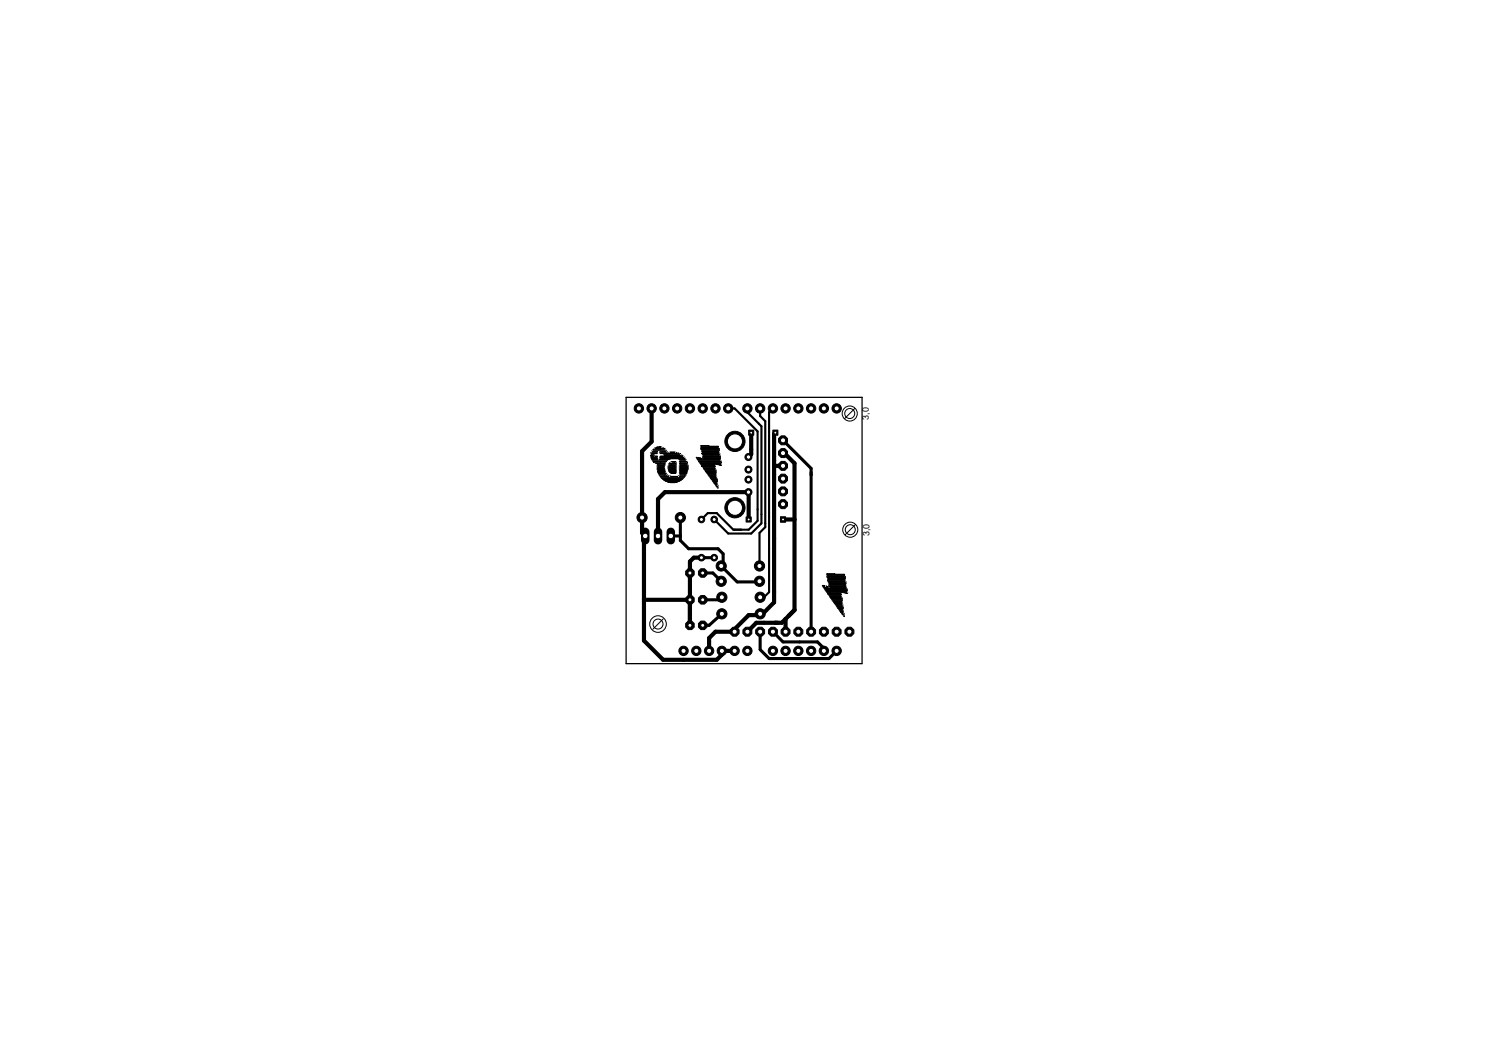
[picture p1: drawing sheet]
<svg xmlns="http://www.w3.org/2000/svg" width="297mm" height="210mm" viewBox="0 0 297 210" stroke-linecap="round" stroke-linejoin="round" font-family="sans-serif">
<defs><g id="words">
<g font-size="2">
<text x="172.9" y="83.6" transform="rotate(-90 172.9 83.6)">3,0</text>
<text x="173" y="106.6" transform="rotate(-90 173 106.6)">3,0</text>
</g>
</g></defs>
<path d="M155.8 87.6l5.6 5.6v32.5M133.5 106.6h1.9M135.4 103v4.5l1.6 1.7h5.9l1 1v2.8l2.8 2.8h4.3l.1-.1M139.6 111h2.5M139.8 114h2l1.7 1.7M143.6 118.8l-.5 .5h-3.3M143.9 112.2l-.4 .4M143.6 129.5h2.6M143.6 122.1l-2.5 2.3h-1.3M146.2 125.2v.5M151.2 125.7v3.5l1.8 1.8h11.9l1.6-1.5M153.8 125.7l2 2h6.8l1.3 1.3v.5" fill="none" stroke="#000" stroke-width=".61"/>
<path d="M129.6 81.3v6.6l-1.9 1.9v16.2l.7 .6-.3 .3v20.6l3.8 3.8h10.7l1-1v-.8h2.6M149.5 86.1v4.3l-.6 .5M154 92.7h1.8M154.3 86.1l-.3 .2v33.5l-2.3 2.3h-.5l-.2 .3h-2.1l-2.7 2.8M155.3 90.1h.7l2.1 2.1v29.2l-2.6 2.5h-5l-1.8 1.8M128.1 119.3h9.2M140.1 111h-2.1l-.7 .7v12.7M148.9 103.4v-5.5h-16.6l-1.4 1.4v7.3M155.8 103.4h2.3M146.2 125.7h-3.9l-1.2 1.3v2.5M156.3 123.1v2.6" fill="none" stroke="#000" stroke-width=".83"/>
<path d="M144.9 81.3h1.3l4.5 4.5v17.8l-1.8 1.8h-3l-3.3-3.3h-1.8l-1.2 1.3M148.7 81.3v.7l2.8 2.8v19.3l-2 2.1h-4.6l-2.8-2.8M151.2 81.3v1.5l1.1 1v21.1l-1.2 1.1v6.6h.5M153.8 81.3l-.8 .7v35.8l-1 1h-.8" fill="none" stroke="#000" stroke-width=".42"/>
<circle cx="136" cy="129.5" r=".93" fill="#000" stroke="#000" stroke-width=".2"/>
<circle cx="136" cy="129.5" r=".51" fill="#fff" stroke="#000" stroke-width=".2"/>
<circle cx="138.5" cy="129.5" r=".93" fill="#000" stroke="#000" stroke-width=".2"/>
<circle cx="138.5" cy="129.5" r=".51" fill="#fff" stroke="#000" stroke-width=".2"/>
<circle cx="141.1" cy="129.5" r=".93" fill="#000" stroke="#000" stroke-width=".2"/>
<circle cx="141.1" cy="129.5" r=".51" fill="#fff" stroke="#000" stroke-width=".2"/>
<circle cx="143.6" cy="129.5" r=".93" fill="#000" stroke="#000" stroke-width=".2"/>
<circle cx="143.6" cy="129.5" r=".51" fill="#fff" stroke="#000" stroke-width=".2"/>
<circle cx="146.2" cy="129.5" r=".93" fill="#000" stroke="#000" stroke-width=".2"/>
<circle cx="146.2" cy="129.5" r=".51" fill="#fff" stroke="#000" stroke-width=".2"/>
<circle cx="148.7" cy="129.5" r=".93" fill="#000" stroke="#000" stroke-width=".2"/>
<circle cx="148.7" cy="129.5" r=".51" fill="#fff" stroke="#000" stroke-width=".2"/>
<circle cx="153.8" cy="129.5" r=".93" fill="#000" stroke="#000" stroke-width=".2"/>
<circle cx="153.8" cy="129.5" r=".51" fill="#fff" stroke="#000" stroke-width=".2"/>
<circle cx="156.3" cy="129.5" r=".93" fill="#000" stroke="#000" stroke-width=".2"/>
<circle cx="156.3" cy="129.5" r=".51" fill="#fff" stroke="#000" stroke-width=".2"/>
<circle cx="158.8" cy="129.5" r=".93" fill="#000" stroke="#000" stroke-width=".2"/>
<circle cx="158.8" cy="129.5" r=".51" fill="#fff" stroke="#000" stroke-width=".2"/>
<circle cx="161.4" cy="129.5" r=".93" fill="#000" stroke="#000" stroke-width=".2"/>
<circle cx="161.4" cy="129.5" r=".51" fill="#fff" stroke="#000" stroke-width=".2"/>
<circle cx="163.9" cy="129.5" r=".93" fill="#000" stroke="#000" stroke-width=".2"/>
<circle cx="163.9" cy="129.5" r=".51" fill="#fff" stroke="#000" stroke-width=".2"/>
<circle cx="166.5" cy="129.5" r=".93" fill="#000" stroke="#000" stroke-width=".2"/>
<circle cx="166.5" cy="129.5" r=".51" fill="#fff" stroke="#000" stroke-width=".2"/>
<circle cx="166.5" cy="81.3" r=".93" fill="#000" stroke="#000" stroke-width=".2"/>
<circle cx="166.5" cy="81.3" r=".51" fill="#fff" stroke="#000" stroke-width=".2"/>
<circle cx="163.9" cy="81.3" r=".93" fill="#000" stroke="#000" stroke-width=".2"/>
<circle cx="163.9" cy="81.3" r=".51" fill="#fff" stroke="#000" stroke-width=".2"/>
<circle cx="161.4" cy="81.3" r=".93" fill="#000" stroke="#000" stroke-width=".2"/>
<circle cx="161.4" cy="81.3" r=".51" fill="#fff" stroke="#000" stroke-width=".2"/>
<circle cx="158.8" cy="81.3" r=".93" fill="#000" stroke="#000" stroke-width=".2"/>
<circle cx="158.8" cy="81.3" r=".51" fill="#fff" stroke="#000" stroke-width=".2"/>
<circle cx="156.3" cy="81.3" r=".93" fill="#000" stroke="#000" stroke-width=".2"/>
<circle cx="156.3" cy="81.3" r=".51" fill="#fff" stroke="#000" stroke-width=".2"/>
<circle cx="153.8" cy="81.3" r=".93" fill="#000" stroke="#000" stroke-width=".2"/>
<circle cx="153.8" cy="81.3" r=".51" fill="#fff" stroke="#000" stroke-width=".2"/>
<circle cx="151.2" cy="81.3" r=".93" fill="#000" stroke="#000" stroke-width=".2"/>
<circle cx="151.2" cy="81.3" r=".51" fill="#fff" stroke="#000" stroke-width=".2"/>
<circle cx="148.7" cy="81.3" r=".93" fill="#000" stroke="#000" stroke-width=".2"/>
<circle cx="148.7" cy="81.3" r=".51" fill="#fff" stroke="#000" stroke-width=".2"/>
<circle cx="144.9" cy="81.3" r=".93" fill="#000" stroke="#000" stroke-width=".2"/>
<circle cx="144.9" cy="81.3" r=".51" fill="#fff" stroke="#000" stroke-width=".2"/>
<circle cx="142.3" cy="81.3" r=".93" fill="#000" stroke="#000" stroke-width=".2"/>
<circle cx="142.3" cy="81.3" r=".51" fill="#fff" stroke="#000" stroke-width=".2"/>
<circle cx="139.8" cy="81.3" r=".93" fill="#000" stroke="#000" stroke-width=".2"/>
<circle cx="139.8" cy="81.3" r=".51" fill="#fff" stroke="#000" stroke-width=".2"/>
<circle cx="137.3" cy="81.3" r=".93" fill="#000" stroke="#000" stroke-width=".2"/>
<circle cx="137.3" cy="81.3" r=".51" fill="#fff" stroke="#000" stroke-width=".2"/>
<circle cx="134.7" cy="81.3" r=".93" fill="#000" stroke="#000" stroke-width=".2"/>
<circle cx="134.7" cy="81.3" r=".51" fill="#fff" stroke="#000" stroke-width=".2"/>
<circle cx="132.2" cy="81.3" r=".93" fill="#000" stroke="#000" stroke-width=".2"/>
<circle cx="132.2" cy="81.3" r=".51" fill="#fff" stroke="#000" stroke-width=".2"/>
<circle cx="129.6" cy="81.3" r=".93" fill="#000" stroke="#000" stroke-width=".2"/>
<circle cx="129.6" cy="81.3" r=".51" fill="#fff" stroke="#000" stroke-width=".2"/>
<circle cx="127.1" cy="81.3" r=".93" fill="#000" stroke="#000" stroke-width=".2"/>
<circle cx="127.1" cy="81.3" r=".51" fill="#fff" stroke="#000" stroke-width=".2"/>
<circle cx="148.9" cy="90.9" r=".7" fill="#000" stroke="#000" stroke-width=".2"/>
<circle cx="148.9" cy="90.9" r=".44" fill="#fff" stroke="#000" stroke-width=".2"/>
<circle cx="148.9" cy="93.4" r=".7" fill="#000" stroke="#000" stroke-width=".2"/>
<circle cx="148.9" cy="93.4" r=".44" fill="#fff" stroke="#000" stroke-width=".2"/>
<circle cx="148.9" cy="95.4" r=".7" fill="#000" stroke="#000" stroke-width=".2"/>
<circle cx="148.9" cy="95.4" r=".44" fill="#fff" stroke="#000" stroke-width=".2"/>
<circle cx="148.9" cy="97.9" r=".7" fill="#000" stroke="#000" stroke-width=".2"/>
<circle cx="148.9" cy="97.9" r=".44" fill="#fff" stroke="#000" stroke-width=".2"/>
<circle cx="146.2" cy="87.8" r="2.01" fill="#000" stroke="#000" stroke-width=".2"/>
<circle cx="146.2" cy="87.8" r="1.5" fill="#fff" stroke="#000" stroke-width=".2"/>
<circle cx="146.2" cy="101" r="2.01" fill="#000" stroke="#000" stroke-width=".2"/>
<circle cx="146.2" cy="101" r="1.5" fill="#fff" stroke="#000" stroke-width=".2"/>
<circle cx="146.2" cy="125.7" r=".96" fill="#000" stroke="#000" stroke-width=".2"/>
<circle cx="146.2" cy="125.7" r=".51" fill="#fff" stroke="#000" stroke-width=".2"/>
<circle cx="148.7" cy="125.7" r=".96" fill="#000" stroke="#000" stroke-width=".2"/>
<circle cx="148.7" cy="125.7" r=".51" fill="#fff" stroke="#000" stroke-width=".2"/>
<circle cx="151.2" cy="125.7" r=".96" fill="#000" stroke="#000" stroke-width=".2"/>
<circle cx="151.2" cy="125.7" r=".51" fill="#fff" stroke="#000" stroke-width=".2"/>
<circle cx="153.8" cy="125.7" r=".96" fill="#000" stroke="#000" stroke-width=".2"/>
<circle cx="153.8" cy="125.7" r=".51" fill="#fff" stroke="#000" stroke-width=".2"/>
<circle cx="156.3" cy="125.7" r=".96" fill="#000" stroke="#000" stroke-width=".2"/>
<circle cx="156.3" cy="125.7" r=".51" fill="#fff" stroke="#000" stroke-width=".2"/>
<circle cx="158.8" cy="125.7" r=".96" fill="#000" stroke="#000" stroke-width=".2"/>
<circle cx="158.8" cy="125.7" r=".51" fill="#fff" stroke="#000" stroke-width=".2"/>
<circle cx="161.4" cy="125.7" r=".96" fill="#000" stroke="#000" stroke-width=".2"/>
<circle cx="161.4" cy="125.7" r=".51" fill="#fff" stroke="#000" stroke-width=".2"/>
<circle cx="163.9" cy="125.7" r=".96" fill="#000" stroke="#000" stroke-width=".2"/>
<circle cx="163.9" cy="125.7" r=".51" fill="#fff" stroke="#000" stroke-width=".2"/>
<circle cx="166.5" cy="125.7" r=".96" fill="#000" stroke="#000" stroke-width=".2"/>
<circle cx="166.5" cy="125.7" r=".51" fill="#fff" stroke="#000" stroke-width=".2"/>
<circle cx="169" cy="125.7" r=".96" fill="#000" stroke="#000" stroke-width=".2"/>
<circle cx="169" cy="125.7" r=".51" fill="#fff" stroke="#000" stroke-width=".2"/>
<circle cx="155.8" cy="87.6" r=".96" fill="#000" stroke="#000" stroke-width=".2"/>
<circle cx="155.8" cy="87.6" r=".51" fill="#fff" stroke="#000" stroke-width=".2"/>
<circle cx="155.8" cy="90.1" r=".96" fill="#000" stroke="#000" stroke-width=".2"/>
<circle cx="155.8" cy="90.1" r=".51" fill="#fff" stroke="#000" stroke-width=".2"/>
<circle cx="155.8" cy="92.7" r=".96" fill="#000" stroke="#000" stroke-width=".2"/>
<circle cx="155.8" cy="92.7" r=".51" fill="#fff" stroke="#000" stroke-width=".2"/>
<circle cx="155.8" cy="95.2" r=".96" fill="#000" stroke="#000" stroke-width=".2"/>
<circle cx="155.8" cy="95.2" r=".51" fill="#fff" stroke="#000" stroke-width=".2"/>
<circle cx="155.8" cy="97.8" r=".96" fill="#000" stroke="#000" stroke-width=".2"/>
<circle cx="155.8" cy="97.8" r=".51" fill="#fff" stroke="#000" stroke-width=".2"/>
<circle cx="155.8" cy="100.3" r=".96" fill="#000" stroke="#000" stroke-width=".2"/>
<circle cx="155.8" cy="100.3" r=".51" fill="#fff" stroke="#000" stroke-width=".2"/>
<path d="M133.5 105.8v1.7" fill="none" stroke="#000" stroke-width="1.7"/>
<circle cx="133.5" cy="106.6" r=".55" fill="#fff" stroke="#000" stroke-width=".2"/>
<path d="M130.9 105.8v1.7" fill="none" stroke="#000" stroke-width="1.7"/>
<circle cx="130.9" cy="106.6" r=".55" fill="#fff" stroke="#000" stroke-width=".2"/>
<path d="M128.4 105.8v1.7" fill="none" stroke="#000" stroke-width="1.7"/>
<circle cx="128.4" cy="106.6" r=".55" fill="#fff" stroke="#000" stroke-width=".2"/>
<circle cx="139.8" cy="124.4" r=".92" fill="#000" stroke="#000" stroke-width=".2"/>
<circle cx="139.8" cy="124.4" r=".4" fill="#fff" stroke="#000" stroke-width=".2"/>
<circle cx="137.3" cy="124.4" r=".92" fill="#000" stroke="#000" stroke-width=".2"/>
<circle cx="137.3" cy="124.4" r=".4" fill="#fff" stroke="#000" stroke-width=".2"/>
<circle cx="139.8" cy="119.3" r=".92" fill="#000" stroke="#000" stroke-width=".2"/>
<circle cx="139.8" cy="119.3" r=".4" fill="#fff" stroke="#000" stroke-width=".2"/>
<circle cx="137.3" cy="119.3" r=".92" fill="#000" stroke="#000" stroke-width=".2"/>
<circle cx="137.3" cy="119.3" r=".4" fill="#fff" stroke="#000" stroke-width=".2"/>
<circle cx="143.5" cy="115.7" r="1.02" fill="#000" stroke="#000" stroke-width=".2"/>
<circle cx="143.5" cy="115.7" r=".51" fill="#fff" stroke="#000" stroke-width=".2"/>
<circle cx="151.1" cy="115.7" r="1.02" fill="#000" stroke="#000" stroke-width=".2"/>
<circle cx="151.1" cy="115.7" r=".51" fill="#fff" stroke="#000" stroke-width=".2"/>
<circle cx="139.8" cy="114" r=".92" fill="#000" stroke="#000" stroke-width=".2"/>
<circle cx="139.8" cy="114" r=".4" fill="#fff" stroke="#000" stroke-width=".2"/>
<circle cx="137.3" cy="114" r=".92" fill="#000" stroke="#000" stroke-width=".2"/>
<circle cx="137.3" cy="114" r=".4" fill="#fff" stroke="#000" stroke-width=".2"/>
<circle cx="127.7" cy="103" r="1.02" fill="#000" stroke="#000" stroke-width=".2"/>
<circle cx="127.7" cy="103" r=".51" fill="#fff" stroke="#000" stroke-width=".2"/>
<circle cx="135.4" cy="103" r="1.02" fill="#000" stroke="#000" stroke-width=".2"/>
<circle cx="135.4" cy="103" r=".51" fill="#fff" stroke="#000" stroke-width=".2"/>
<circle cx="143.5" cy="112.6" r="1.02" fill="#000" stroke="#000" stroke-width=".2"/>
<circle cx="143.5" cy="112.6" r=".51" fill="#fff" stroke="#000" stroke-width=".2"/>
<circle cx="151.1" cy="112.6" r="1.02" fill="#000" stroke="#000" stroke-width=".2"/>
<circle cx="151.1" cy="112.6" r=".51" fill="#fff" stroke="#000" stroke-width=".2"/>
<circle cx="142.1" cy="103.4" r=".66" fill="#000" stroke="#000" stroke-width=".2"/>
<circle cx="142.1" cy="103.4" r=".4" fill="#fff" stroke="#000" stroke-width=".2"/>
<circle cx="139.6" cy="103.4" r=".66" fill="#000" stroke="#000" stroke-width=".2"/>
<circle cx="139.6" cy="103.4" r=".4" fill="#fff" stroke="#000" stroke-width=".2"/>
<circle cx="139.6" cy="111" r=".66" fill="#000" stroke="#000" stroke-width=".2"/>
<circle cx="139.6" cy="111" r=".4" fill="#fff" stroke="#000" stroke-width=".2"/>
<circle cx="142.1" cy="111" r=".66" fill="#000" stroke="#000" stroke-width=".2"/>
<circle cx="142.1" cy="111" r=".4" fill="#fff" stroke="#000" stroke-width=".2"/>
<circle cx="143.6" cy="122.1" r="1.02" fill="#000" stroke="#000" stroke-width=".2"/>
<circle cx="143.6" cy="122.1" r=".51" fill="#fff" stroke="#000" stroke-width=".2"/>
<circle cx="151.2" cy="122.1" r="1.02" fill="#000" stroke="#000" stroke-width=".2"/>
<circle cx="151.2" cy="122.1" r=".51" fill="#fff" stroke="#000" stroke-width=".2"/>
<circle cx="143.6" cy="118.8" r="1.02" fill="#000" stroke="#000" stroke-width=".2"/>
<circle cx="143.6" cy="118.8" r=".51" fill="#fff" stroke="#000" stroke-width=".2"/>
<circle cx="151.2" cy="118.8" r="1.02" fill="#000" stroke="#000" stroke-width=".2"/>
<circle cx="151.2" cy="118.8" r=".51" fill="#fff" stroke="#000" stroke-width=".2"/>
<path d="M148.9 85.6h1.1v1h-1.1z" fill="#000" stroke="#000" stroke-width=".2"/>
<circle cx="149.5" cy="86.1" r=".3" fill="#fff" stroke="#000" stroke-width=".2"/>
<path d="M153.8 85.6h1v1h-1z" fill="#000" stroke="#000" stroke-width=".2"/>
<circle cx="154.3" cy="86.1" r=".3" fill="#fff" stroke="#000" stroke-width=".2"/>
<path d="M155.3 102.8h1v1.1h-1z" fill="#000" stroke="#000" stroke-width=".2"/>
<circle cx="155.8" cy="103.4" r=".3" fill="#fff" stroke="#000" stroke-width=".2"/>
<path d="M148.4 102.8h1.1v1.1h-1.1z" fill="#000" stroke="#000" stroke-width=".2"/>
<circle cx="148.9" cy="103.4" r=".3" fill="#fff" stroke="#000" stroke-width=".2"/>
<path d="M155.3 102.8h1v1.1h-1z" fill="#000" stroke="#000" stroke-width=".2"/>
<circle cx="155.8" cy="103.4" r=".3" fill="#fff" stroke="#000" stroke-width=".2"/>
<path d="M124.6 79.1h46.9v52.9h-46.9z" fill="none" stroke="#000" stroke-width=".25"/>
<g fill="none" stroke="#000" stroke-width=".2">
<path d="M170.1 81.3l-2.1 2M170.2 104.4l-2.1 2M131.9 123.1l-2 2.1"/>
<circle cx="169.1" cy="82.3" r="1.5"/>
<circle cx="169.1" cy="82.3" r=".99"/>
<circle cx="169.2" cy="105.4" r="1.5"/>
<circle cx="169.2" cy="105.4" r=".99"/>
<circle cx="130.9" cy="124.2" r="1.65"/>
<circle cx="130.9" cy="124.2" r=".99"/>
</g>
<g fill="#000" stroke="#000" stroke-width=".2">
<path d="M129.4 90.7h.8zM129.4 90.6l.7 .1zM129.4 90.6h.7zM129.5 90.7l.7 .1zM129.5 90.5l.5 .1zM129.5 90.5h.5zM129.5 91h1.3zM129.5 90.9l1.3 .1zM129.5 90.9h1.3zM129.5 90.8h1.3zM129.5 90.4h.6zM129.5 90.3h.7z"/>
<path d="M129.5 90.2l1.3 .1zM129.5 90.1l1.3 .1zM129.5 91.1l1.3 .1zM129.5 91.1h1.3zM129.5 91l1.3 .1zM129.5 90.1h1.3zM129.5 90h1.3zM129.6 91.3h1.2zM129.6 91.2l1.2 .1zM129.6 91.2h1.2zM129.6 90h1.2zM129.6 89.9h1.2z"/>
<path d="M129.6 91.4h1.3zM129.6 91.3l1.3 .1zM129.6 89.8l1.2 .1zM129.7 91.4l1.2 .1zM129.7 91.5h3.1zM129.7 89.7l1.1 .1zM129.7 89.7h1.1zM129.8 91.5l3 .1zM129.8 89.6l1 .1zM129.8 91.6h3zM129.8 89.6h1.1zM129.9 91.7h2.8z"/>
<path d="M129.9 91.6l2.8 .1zM129.9 89.5h2.5zM129.9 91.7l2.7 .1zM129.9 89.4h2.5zM130 91.8h2.5zM130 91.8l2.5 .1zM130 89.3l2.3 .1zM130 89.3h2.3zM130.1 91.9h2.3zM130.1 89.2l2.1 .1zM130.2 91.9l2.2 .1zM130.2 92h2.2z"/>
<path d="M130.2 89.2h1.9zM130.3 89.1l1.8 .1zM130.3 92l2.1 .1zM130.4 92.1h2zM130.4 89.1h1.6zM130.5 89l1.4 .1zM130.5 92.1l1.8 .1zM130.6 89h1.1zM130.6 92.2h1.8zM130.7 88.9l.9 .1zM130.8 93.5h1.4zM130.8 93.4l1.4 .1z"/>
<path d="M130.8 93.3l1.4 .1zM130.8 93.3h1.4zM130.8 93.2h1.4zM130.8 93.1h1.4zM130.8 93l1.4 .1zM130.8 93h1.4zM130.8 92.9l1.4 .1zM130.8 92.9h1.4zM130.8 92.8l1.4 .1zM130.8 92.8h1.4zM130.8 92.7h1.4zM130.8 92.6l1.4 .1z"/>
<path d="M130.8 92.6h1.4zM130.8 92.5l1.4 .1zM130.8 92.5h1.4zM130.8 92.4l1.4 .1zM130.8 93.7h1.5zM130.8 93.6h1.4zM130.8 93.5l1.4 .1zM130.8 92.4h1.4zM130.8 92.3l1.5 .1zM130.8 92.3h1.5zM130.8 92.2l1.5 .1zM130.9 93.8h1.4z"/>
<path d="M130.9 93.9h1.5zM130.9 93.8l1.5 .1zM130.9 94l1.5 .1zM130.9 94h1.5zM130.9 93.9l1.5 .1zM131 94.1h1.4zM131 94.2h1.5zM131 94.1h1.5zM131 94.3h1.6zM131 94.2l1.5 .1zM131 88.9h.3zM131.1 94.4h1.6z"/>
<path d="M131.1 94.3l1.6 .1zM131.1 94.5h1.7zM131.1 94.4l1.6 .1zM131.2 94.5l1.7 .1zM131.2 94.6h1.7zM131.2 91.4l1.7 .1zM131.2 94.6l1.9 .1zM131.3 94.7h1.8zM131.3 89.6h1.2zM131.3 91.4h1.8zM131.3 91.2h5zM131.3 91l4.8 .1z"/>
<path d="M131.3 91h4.8zM131.3 90.9l4.8 .1zM131.3 90.9h4.8zM131.3 90.1l3.7 .1zM131.3 90.1h3.6zM131.3 90.1h1.5zM131.3 90h1.5zM131.3 89.7h1.3zM131.3 89.6l1.3 .1zM131.3 94.8h4.9zM131.3 94.7l2.1 .1zM131.3 91.3l1.9 .1z"/>
<path d="M131.3 91.3h2.1zM131.3 91.1l4.9 .1zM131.3 91.1h4.9zM131.3 90.8h4.7zM131.3 89.9h1.4zM131.3 89.8l1.4 .1zM131.4 94.8l4.8 .1zM131.4 91.2l4.9 .1zM131.4 90.8h4.6zM131.4 90.2l3.7 .1zM131.4 89.7l1.3 .1zM131.4 94.9h4.8z"/>
<path d="M131.5 95h4.6zM131.5 94.9l4.6 .1zM131.5 95l4.6 .1zM131.6 95.1h4.4zM131.6 95.1l4.4 .1zM131.7 95.2h4.2zM131.7 95.2l4.1 .1zM131.8 95.3h4zM131.9 95.3l3.8 .1zM131.9 95.4h3.8zM131.9 90.7l4 .1zM132 90.3h3.2z"/>
<path d="M132 95.4l3.6 .1zM132 90.7h3.8zM132 90.6l3.8 .1zM132 90.6h3.7zM132 90.5l3.6 .1zM132 90.5h3.6zM132 90.4h3.5zM132 90.4h3.4zM132 90.3h3.3zM132.1 95.5h3.5zM132.1 95.5l3.3 .1zM132.2 95.6h3.2z"/>
<path d="M132.3 95.6l3 .1zM132.4 95.7h2.8zM132.5 95.7l2.6 .1zM132.7 95.8h2.3zM132.8 95.8l2 .1zM132.9 90.1h1.8zM132.9 95.9h1.8zM132.9 93.3h1.6zM132.9 93.2h1.6zM132.9 93.1h1.6zM132.9 93l1.6 .1zM132.9 93h1.6z"/>
<path d="M132.9 92.9l1.6 .1zM132.9 92.9h1.6zM132.9 92.8l1.6 .1zM132.9 92.8h1.6zM132.9 92.7h1.6zM133 93.5l1.5 .1zM133 93.5h1.5zM133 93.4l1.5 .1zM133 93.3l1.5 .1zM133 92.6l1.5 .1zM133 92.6h1.5zM133 92.5l1.5 .1z"/>
<path d="M133 92.5h1.5zM133 92.4l1.5 .1zM133.1 93.7h1.4zM133.1 93.6h1.4zM133.1 92.4h1.4zM133.1 92.3l1.4 .1zM133.1 90h1.5zM133.1 95.9l1.4 .1zM133.1 93.8h1.4zM133.1 92.3h1.4zM133.1 92.2l1.4 .1zM133.2 93.8l1.3 .1z"/>
<path d="M133.2 92.2h1.3zM133.2 92.1l1.3 .1zM133.2 93.9l1.3 .1zM133.2 93.9h1.3zM133.2 92.1h1.3zM133.2 94h1.3zM133.2 92l1.3 .1zM133.3 90h1zM133.3 96h1zM133.4 94l1.1 .1zM133.4 92h1.1zM133.4 94.1h1.1z"/>
<path d="M133.5 91.9l1 .1zM133.5 94.1h1zM133.6 91.9h.9zM135 94.7l1.3 .1zM135 91.3h1.3zM135.1 94.7h1.3zM135.1 91.3l1.3 .1zM135.1 94.6l1.3 .1zM135.1 94.6h1.3zM135.1 91.4l1.3 .1zM135.1 91.4h1.3zM135.2 94.2h1.4z"/>
<path d="M135.2 94.1h1.5zM135.2 94l1.5 .1zM135.2 93.4l1.7 .1zM135.2 93.3l1.7 .1zM135.2 93.3h1.7zM135.2 93.2h1.7zM135.2 93.1h1.7zM135.2 93l1.7 .1zM135.2 93h1.7zM135.2 92.9l1.7 .1zM135.2 92.9h1.7zM135.2 92.8l1.7 .1z"/>
<path d="M135.2 92.8h1.7zM135.2 92.7h1.7zM135.2 92.6l1.7 .1zM135.2 92.6h1.7zM135.2 92.5l1.7 .1zM135.2 91.9h1.5zM135.2 91.8l1.5 .1zM135.2 91.8h1.4zM135.2 91.7l1.4 .1zM135.2 94.5l1.3 .1zM135.2 94.5h1.3zM135.2 94.4l1.3 .1z"/>
<path d="M135.2 94.4h1.3zM135.2 94.3l1.3 .1zM135.2 94.3h1.3zM135.2 94h1.5zM135.2 93.9l1.5 .1zM135.2 93.9h1.5zM135.2 93.8l1.6 .1zM135.2 93.8h1.6zM135.2 93.7h1.6zM135.2 93.6h1.6zM135.2 93.5l1.6 .1zM135.2 93.5h1.6z"/>
<path d="M135.2 92.5h1.6zM135.2 92.4l1.6 .1zM135.2 92.4h1.6zM135.2 92.3l1.6 .1zM135.2 92.3h1.6zM135.2 92.2l1.6 .1zM135.2 92.2h1.6zM135.2 92.1l1.6 .1zM135.2 92.1h1.6zM135.2 92l1.5 .1zM135.2 92h1.5zM135.2 91.9l1.5 .1z"/>
<path d="M135.2 91.7h1.3zM135.2 91.6l1.3 .1zM135.2 91.6h1.3zM135.2 91.5l1.3 .1zM135.2 91.5h1.3zM135.2 94.2l1.4 .1zM138.5 91l.2 .1zM138.5 91h.2zM138.6 91.1l.5 .1zM138.6 91.1h.5zM138.7 91.3h1zM138.7 91.2l1 .1z"/>
<path d="M138.7 91.2h.7zM138.7 91.1l.7 .1zM138.7 91.4h4.6zM138.7 91.3l4.6 .1zM138.7 91.3h4.6zM138.8 91.5h4.5zM138.8 91.4l4.5 .1zM138.8 91.4h4.5zM138.9 91.6h4.4zM138.9 91.5l4.4 .1zM139 91.7l4.4 .1zM139 91.7h4.4z"/>
<path d="M139 91.6l4.4 .1zM139 91.8h4.4zM139.1 91.9l4.3 .1zM139.1 91.9h4.3zM139.1 91.8l4.3 .1zM139.2 92l4.2 .1zM139.2 92h4.2zM139.3 92.1l4.2 .1zM139.3 92.1h4.2zM139.4 92.3h4.1zM139.4 92.2l4.1 .1zM139.4 92.2h4.1z"/>
<path d="M139.4 92.1l4.1 .1zM139.4 88.8h1.7zM139.4 88.7l1.7 .1zM139.4 92.3l2.9 .1zM139.4 92.3h2.9zM139.4 89.1h3.5zM139.4 89l3.5 .1zM139.4 89h3.5zM139.4 88.9l3.5 .1zM139.4 88.9h3.5zM139.4 88.8l3.5 .1zM139.4 88.8h3.5z"/>
<path d="M139.5 92.5h2.8zM139.5 92.4l2.8 .1zM139.5 92.4h2.8zM139.5 89.5h3.5zM139.5 89.4l3.5 .1zM139.5 89.4h3.5zM139.5 89.3l3.5 .1zM139.5 89.3h3.5zM139.5 89.2l3.5 .1zM139.5 89.2h3.5zM139.5 89.1l3.4 .1zM139.5 89.1h3.4z"/>
<path d="M139.6 89.7l3.5 .1zM139.6 89.7h3.5zM139.6 92.6h2.7zM139.6 92.5l2.7 .1zM139.6 89.7h3.4zM139.6 89.6l3.4 .1zM139.6 89.6h3.4zM139.6 89.5l3.4 .1zM139.6 89.5h3.4zM139.7 92.7l2.5 .1zM139.7 92.7h2.5zM139.7 92.6l2.5 .1z"/>
<path d="M139.7 92.6h2.5zM139.7 90.1l3.4 .1zM139.7 90.1h3.4zM139.7 90l3.4 .1zM139.7 90h3.4zM139.7 89.9l3.4 .1zM139.7 89.9h3.4zM139.7 89.8l3.4 .1zM139.7 89.8h3.4zM139.7 92.8h2.5zM139.7 90.4l3.5 .1zM139.7 90.4h3.5z"/>
<path d="M139.7 90.3l3.5 .1zM139.7 90.3h3.5zM139.7 90.2l3.5 .1zM139.7 90.2h3.5zM139.7 90.1l3.5 .1zM139.8 92.9h2.5zM139.8 92.8l2.5 .1zM139.8 90.8h3.4zM139.8 90.7l3.4 .1zM139.8 90.7h3.4zM139.8 92.9l2.5 .1zM139.8 90.6l3.4 .1z"/>
<path d="M139.8 90.6h3.4zM139.8 90.5l3.4 .1zM139.8 90.5h3.4zM139.9 93l2.4 .1zM139.9 93h2.4zM139.9 91.1l3.3 .1zM139.9 91.1h3.3zM139.9 91l3.3 .1zM139.9 91h3.3zM139.9 90.9l3.3 .1zM139.9 90.9h3.3zM139.9 90.8l3.3 .1z"/>
<path d="M140 93.2h2.3zM140 93.1l2.3 .1zM140 93.1h2.3zM140 93l2.3 .1zM140 91.3h3.3zM140 91.2l3.3 .1zM140 91.2h3.2zM140 91.1l3.2 .1zM140 93.3h2.3zM140 93.2l2.3 .1zM140.1 93.4l2.2 .1zM140.1 93.4h2.2z"/>
<path d="M140.1 93.3l2.2 .1zM140.1 93.3h2.2zM140.2 93.5h2.2zM140.2 93.4l2.2 .1zM140.3 93.6h2.1zM140.3 93.5l2.1 .1zM140.3 93.7h2.1zM140.3 93.6l2.1 .1zM140.4 93.8h2zM140.4 93.7l2 .1zM140.5 93.9l1.9 .1zM140.5 93.9h1.9z"/>
<path d="M140.5 93.8l1.9 .1zM140.6 94l1.8 .1zM140.6 94h1.8zM140.7 94.1h1.8zM140.7 94l1.8 .1zM140.7 94.2l1.8 .1zM140.7 94.2h1.8zM140.7 94.1l1.8 .1zM140.8 94.3l1.7 .1zM140.8 94.3h1.7zM140.9 94.5h1.6zM140.9 94.4l1.6 .1z"/>
<path d="M140.9 94.4h1.6zM140.9 94.3l1.6 .1zM140.9 94.6h1.6zM140.9 94.5l1.6 .1zM141 94.6l1.5 .1zM141 94.6h1.5zM141.1 94.8h1.5zM141.1 94.7l1.5 .1zM141.1 94.7h1.4zM141.2 94.8l1.4 .1zM141.2 94.8h1.4zM141.2 95h1.4z"/>
<path d="M141.2 94.9l1.4 .1zM141.2 94.9h1.4zM141.3 95.1h1.3zM141.3 95l1.3 .1zM141.4 95.2h1.2zM141.4 95.1l1.2 .1zM141.4 95.1h1.2zM141.5 95.3l1.1 .1zM141.5 95.3h1.1zM141.5 95.2l1.1 .1zM141.5 95.2h1.1zM141.6 95.4h1z"/>
<path d="M141.6 95.3l1 .1zM141.6 95.5l1 .1zM141.6 95.5h1zM141.6 95.4l1 .1zM141.7 95.6l.9 .1zM141.7 95.6h.9zM141.8 95.7h.8zM141.8 95.6l.8 .1zM141.9 95.8l.7 .1zM141.9 95.8h.7zM141.9 95.7l.7 .1zM141.9 95.9h.8z"/>
<path d="M142 96.1h.7zM142 96l.7 .1zM142 96h.7zM142 95.9l.7 .1zM142.1 96.1l.6 .1zM142.1 96.1h.6zM142.2 96.2l.5 .1zM142.2 96.2h.5zM142.2 96.4h.5zM142.2 96.3l.5 .1zM142.2 96.3h.5zM142.3 96.5h.4z"/>
<path d="M142.3 96.4l.4 .1zM142.3 96.4h.4zM142.4 96.6h.4zM142.4 96.5l.4 .1zM142.4 96.5h.4zM142.4 92.3l1.1 .1zM142.4 92.3h1.1zM142.5 96.7h.3zM142.5 96.6l.3 .1zM142.6 96.8h.2zM142.6 96.7l.2 .1zM142.6 96.9h.2z"/>
<path d="M142.6 96.8l.2 .1zM142.8 92.4l.8 .1zM142.8 92.4h.8zM143.2 92.5h.4zM143.2 92.4l.4 .1zM163.6 116.5l.2 .1zM163.6 116.5h.2zM163.7 116.6h.4zM163.7 116.5l.4 .1zM163.7 116.7h.8zM163.7 116.6l.8 .1zM163.8 116.8h1z"/>
<path d="M163.8 116.7l1 .1zM163.8 116.8l4.6 .1zM163.8 116.8h4.6zM163.9 117h4.5zM163.9 116.9l4.5 .1zM163.9 116.9h4.5zM164 117.1h4.4zM164 117l4.4 .1zM164.1 117.2l4.4 .1zM164.1 117.2h4.4zM164.1 117.1l4.4 .1zM164.1 117.1h4.4z"/>
<path d="M164.1 117.3h4.4zM164.2 117.4l4.3 .1zM164.2 117.4h4.3zM164.2 117.3l4.3 .1zM164.2 117.3h4.3zM164.3 117.5l4.2 .1zM164.3 117.5h4.2zM164.4 117.6h4.2zM164.4 117.5l4.2 .1zM164.4 114.2l1.7 .1zM164.4 114.2h1.7zM164.4 117.8h4.2z"/>
<path d="M164.4 117.7l4.2 .1zM164.4 117.7h4.2zM164.4 117.6l4.2 .1zM164.5 117.8l2.8 .1zM164.5 117.8h2.8zM164.5 114.6h3.5zM164.5 114.5l3.5 .1zM164.5 114.5h3.5zM164.5 114.4l3.5 .1zM164.5 114.4h3.5zM164.5 114.3l3.5 .1zM164.5 114.3h3.5z"/>
<path d="M164.6 118h2.7zM164.6 117.9l2.7 .1zM164.6 117.9h2.7zM164.6 117.8l2.7 .1zM164.6 114.9l3.5 .1zM164.6 114.9h3.5zM164.6 114.8l3.5 .1zM164.6 114.8h3.5zM164.6 114.7l3.5 .1zM164.6 114.7h3.5zM164.6 114.6l3.5 .1zM164.6 114.6l3.4 .1z"/>
<path d="M164.6 114.6h3.4zM164.7 115.2l3.5 .1zM164.7 115.2h3.5zM164.7 118l2.6 .1zM164.7 118h2.6zM164.7 115.1l3.4 .1zM164.7 115.1h3.4zM164.7 115l3.4 .1zM164.7 115h3.4zM164.7 118.2h2.6zM164.7 118.1l2.6 .1zM164.7 118.1h2.6z"/>
<path d="M164.7 115.6l3.5 .1zM164.7 115.6h3.5zM164.7 115.5l3.5 .1zM164.7 115.5h3.5zM164.7 115.4l3.5 .1zM164.7 115.4h3.5zM164.7 115.3l3.5 .1zM164.7 115.3h3.5zM164.8 118.3h2.5zM164.8 118.2l2.5 .1zM164.8 115.9l3.5 .1zM164.8 115.9h3.5z"/>
<path d="M164.8 115.8l3.5 .1zM164.8 115.8h3.5zM164.8 115.7l3.5 .1zM164.8 115.7h3.5zM164.8 115.6l3.5 .1zM164.9 118.3l2.4 .1zM164.9 118.3h2.4zM164.9 116.3h3.4zM164.9 116.2l3.4 .1zM164.9 116.2h3.4zM164.9 118.4l2.5 .1zM164.9 118.4h2.5z"/>
<path d="M164.9 116.1l3.4 .1zM164.9 116.1h3.4zM164.9 116l3.4 .1zM164.9 116h3.4zM165 118.5l2.4 .1zM165 118.5h2.4zM165 118.4l2.4 .1zM165 116.6h3.3zM165 116.5l3.3 .1zM165 116.5h3.3zM165 116.4l3.3 .1zM165 116.4h3.3z"/>
<path d="M165 116.3l3.3 .1zM165 118.7h2.4zM165 118.6l2.4 .1zM165 118.6h2.4zM165.1 116.8h3.3zM165.1 116.7l3.3 .1zM165.1 116.7h3.2zM165.1 116.6l3.2 .1zM165.1 118.7l2.3 .1zM165.1 118.7h2.3zM165.2 118.9h2.2zM165.2 118.8l2.2 .1z"/>
<path d="M165.2 118.8h2.2zM165.3 119h2.2zM165.3 118.9l2.2 .1zM165.4 119l2.1 .1zM165.4 119h2.1zM165.4 119.2h2.1zM165.4 119.1l2.1 .1zM165.4 119.1h2.1zM165.5 119.3h2zM165.5 119.2l2 .1zM165.6 119.4l1.9 .1zM165.6 119.4h1.9z"/>
<path d="M165.6 119.3l1.9 .1zM165.6 119.3h1.9zM165.7 119.5h1.8zM165.7 119.4l1.8 .1zM165.7 119.6h1.9zM165.7 119.5l1.9 .1zM165.8 119.7l1.8 .1zM165.8 119.7h1.8zM165.8 119.6l1.8 .1zM165.8 119.6h1.8zM165.9 119.8h1.7zM165.9 119.7l1.7 .1z"/>
<path d="M166 120h1.6zM166 119.9l1.6 .1zM166 119.9h1.6zM166 119.8l1.6 .1zM167.5 117.8l1.1 .1zM167.5 117.8h1.1zM167.9 117.9h.7zM167.9 117.8l.7 .1zM168.3 118h.3zM168.3 117.9l.3 .1zM166 120l1.6 .1zM166.1 120.1h1.5z"/>
<path d="M166.2 120.2l1.4 .1zM166.2 120.2h1.4zM166.2 120.1l1.4 .1zM166.3 120.3l1.3 .1zM166.3 120.3h1.3zM166.3 120.5h1.3zM166.3 120.4l1.3 .1zM166.3 120.4h1.3zM166.4 120.6h1.2zM166.4 120.5l1.2 .1zM166.4 120.5h1.2zM166.5 120.6l1.1 .1z"/>
<path d="M166.5 120.6h1.1zM166.6 120.8h1.1zM166.6 120.7l1.1 .1zM166.6 120.7l1 .1zM166.6 120.7h1zM166.6 120.9h1.1zM166.6 120.8l1.1 .1zM166.7 121l1 .1zM166.7 121h1zM166.7 120.9l1 .1zM166.7 120.9h1zM166.8 121.1h.9z"/>
<path d="M166.9 121.2h.8zM166.9 121.1l.8 .1zM166.9 121.3l.8 .1zM166.9 121.3h.8zM166.9 121.2l.8 .1zM167 121.4h.8zM167 121.3l.8 .1zM167.1 121.6h.7zM167.1 121.5l.7 .1zM167.1 121.5h.7zM167.1 121.4l.7 .1zM167.2 121.6l.6 .1z"/>
<path d="M167.2 121.6h.6zM167.2 121.7l.6 .1zM167.2 121.7h.6zM167.3 121.9h.5zM167.3 121.8l.5 .1zM167.3 121.8h.5zM167.3 121.7l.5 .1zM167.4 121.9l.4 .1zM167.4 121.9h.4zM167.5 122.1h.4zM167.5 122l.4 .1zM167.5 122h.4z"/>
<path d="M167.6 122.2h.3zM167.6 122.1l.3 .1zM167.6 122.2l.3 .1zM167.7 122.4h.2zM167.7 122.3l.2 .1zM167.7 122.3h.2z"/>
</g>
<use href="#words"/>
</svg>
